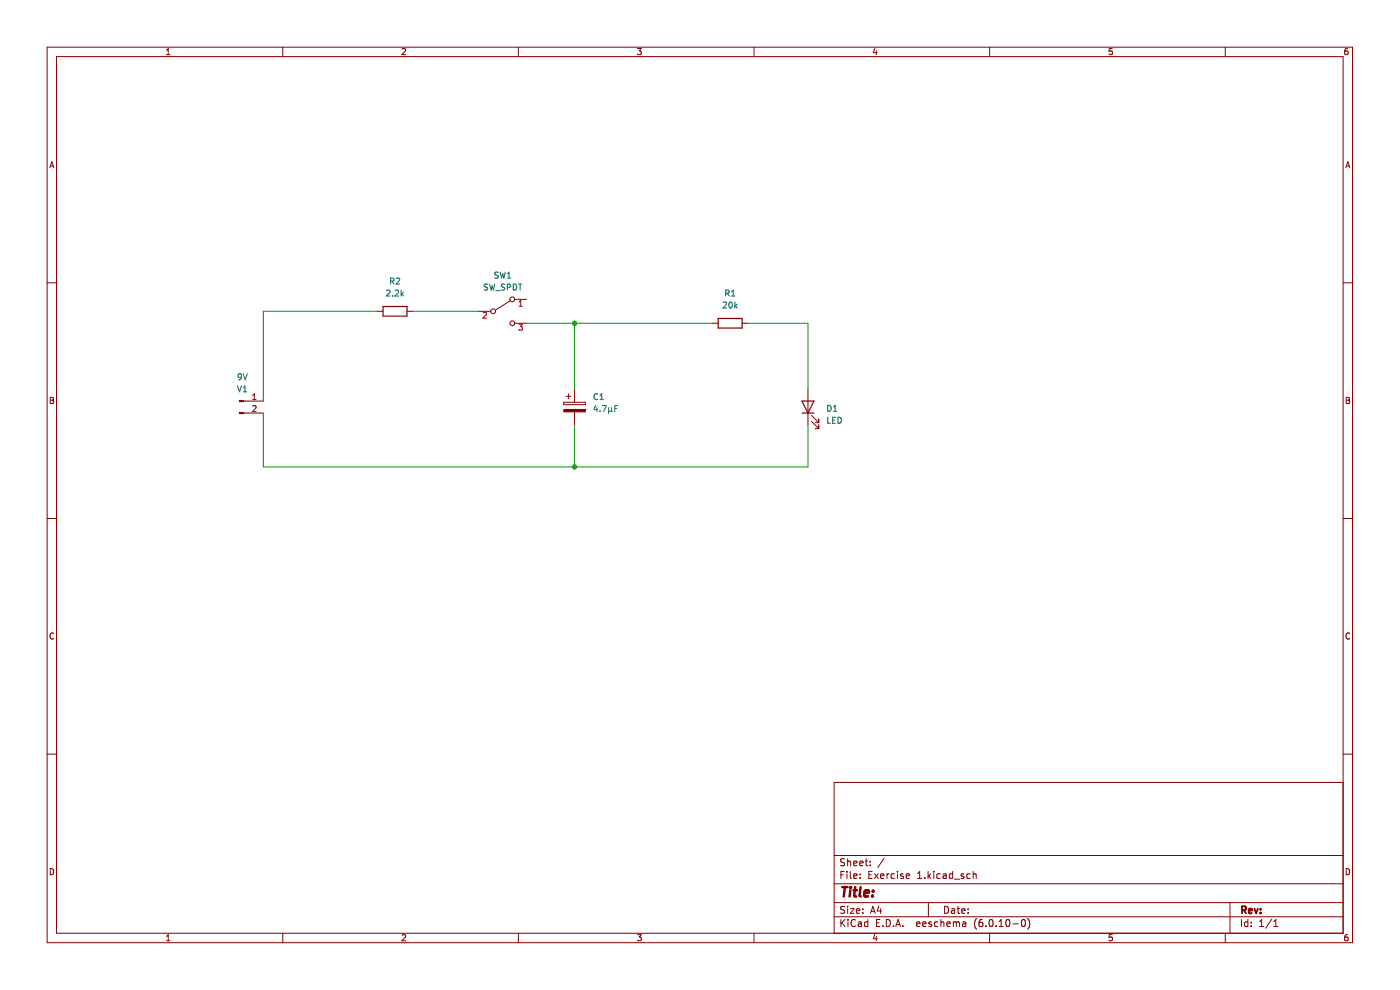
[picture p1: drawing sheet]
<svg xmlns="http://www.w3.org/2000/svg" width="297mm" height="210mm" viewBox="0 0 297 210" stroke-linecap="round" stroke-linejoin="round" font-family="sans-serif">
<path d="M0 0h296.9v210h-296.9z" fill-rule="evenodd" fill="#fff" stroke="#fff" stroke-width=".21"/>
<g fill="none" stroke="#840000" stroke-width=".21">
<path d="M10 10h276.9v190h-276.9zM12 12h272.9v186h-272.9zM35.3 11.6h.8M35.3 10.7l.4-.4v1.3M60 10v2M85.3 10.4l.5-.1 .2 .4-.8 .9h.8M110 10v2M135.2 10.3h.8l-.4 .5 .4 .1v.6l-.2 .1-.6-.1M160 10v2M185.6 10.2l-.3 1h.8M185.9 10.7v.9M209.9 10v2"/>
<path d="M235.9 10.3h-.6v.6h.6v.6l-.1 .1-.5-.1M259.9 10v2M285.9 10.3l-.4 .1-.2 .2v.7l.2 .3 .4-.1v-.6l-.4-.1-.2 .2M10.6 35.6l.4-1.3 .4 1.3M10.7 35.2h.6M285.5 35.6l.4-1.3 .5 1.3M285.6 35.2h.6M10 60h2M284.9 60h2M80 66h1.3M86.3 66h1.3M101.6 66h2.5"/>
<path d="M108.3 63.7l-3.2 2.1M109.2 63.5h2.5M109.2 68.6h2.5M151.1 68.6h1.3M157.4 68.6h1.3M10.7 84.3h.4l.2 .2-.2 .4 .2 .1 .1 .3-.2 .3h-.5zM10.7 84.9h.4M51.7 87.6h4.2M51.7 85.1h4.2M119.6 85.3h4.6v.5h-4.6zM120.1 84.1h1M120.6 83.6v1"/>
<path d="M121.9 82.5v2.8M121.9 87.4v2.8M171.4 82.5v7.7M172.2 89.4l1.5 1.5M172.2 88.1l1.5 1.5M172.9 90.9h.8M172.9 89.6h.8M173.7 88.9v.7M173.7 90.2v.7M285.6 84.3h.4l.3 .2-.3 .4 .3 .1v.3l-.2 .3h-.5zM285.6 84.9h.4M10 110h2"/>
<path d="M284.9 110h2M11.4 134.4a.58 .58 0 0 0-.8 .5 .58 .58 0 0 0 .8 .5M286.3 134.4a.58 .58 0 0 0-.8 .5 .58 .58 0 0 0 .8 .5M10 160h2M284.9 160h2M284.9 166h-107.9v32M10.7 184.3a.66 .66 0 0 1 .7 .6 .66 .66 0 0 1-.7 .7zM35.3 198.6l.4-.3v1.3M35.3 199.6h.8M60 198v2M85.3 198.4l.5-.1 .2 .3-.8 1h.8M110 198v2"/>
<path d="M135.2 198.3h.8l-.4 .4 .4 .2v.5l-.2 .2-.6-.2M160 198v2M177 194.5h107.9M177 191.5h107.9M177 187.5h107.9M177 181.5h107.9M178.4 185.6h.5M178.4 195v1.5M178.6 195.7l.6 .8M179.1 184.8h-.7v1.5M179.2 192.3l-.6-.1-.2 .2v.4l.6 .3 .2 .4-.3 .2h-.6M179.2 182.2l-.6-.1-.2 .2v.4l.6 .3 .2 .4-.3 .2h-.6"/>
<path d="M179.2 195l-.8 .9M179.7 184.8v.2M179.7 185.3v1M179.8 182.8l.2-.2 .4 .1 .1 .9M179.8 182.1v1.5M179.8 192.2v.2M179.8 192.7v1M179.9 195v.2M179.9 195.5v1M180.4 192.7h.8l-.8 1h.8M180.4 184.8v1.3l.2 .2M181.1 185.8l.7-.1-.1-.3-.4-.1-.2 .3 .1 .7h.5"/>
<path d="M181.1 183.1l.7-.1-.1-.3-.4-.1-.2 .3 .1 .7h.5M181.5 195.2a.71 .71 0 0 0-1 .5 .71 .71 0 0 0 .7 .8l.3-.1M181.7 193.2l.7-.1-.1-.3-.4-.1-.2 .3v.7h.6M182.1 195.6h.6v.9M182.4 183.1l.7-.1-.1-.3-.4-.1-.2 .3 .1 .7h.5M182.5 186.2v.1M182.5 185.4v.2M182.7 195.9l-.5 .1-.2 .2 .2 .3h.5M183 193.6v.1M183 192.8v.2M183.5 182.6h.6M183.7 182.1v1.3l.4 .2"/>
<path d="M184.1 195.6l-.4-.1-.3 .3 .1 .7h.6M184.1 195v1.5M184.3 185.6h.5M184.6 182.7v.2M184.6 183.5v.1M184.7 193.7l.5-1.5 .5 1.5M184.8 193.3h.7M185 184.8h-.7v1.5h.7M185.5 185.3l.8 1M185.6 198.2l-.3 .9h.8M185.9 198.7v.9M186 195.8h.5"/>
<path d="M186.3 185.3l-.8 1M186.5 192.2l-.4 1h.9M186.7 195h-.7v1.5h.7M186.8 185.8l.7-.1v-.3l-.5-.1-.2 .3 .1 .7h.6M186.8 192.7v1M187.3 196.4v.1M187.5 182.1l-1.3 1.9M188 195a.76 .76 0 0 1 .9 .8 .76 .76 0 0 1-.9 .7zM188.2 185.3v1M188.6 185.3l-.4 .3M189.5 196.4v.1M189.7 185.4l-.4-.1-.3 .3 .2 .7h.5"/>
<path d="M190 196.5l.5-1.5 .5 1.5M190.2 196.1h.7M190.4 184.8v.2M190.4 185.3v1M191.5 196.4v.1M191.6 185.4l-.4-.1-.2 .3 .1 .2 .5 .1v.4h-.6M192.2 185.8l.8-.1-.1-.3-.4-.1-.3 .3 .1 .7h.6M194.5 196l.7-.1-.1-.3-.4-.1-.2 .3v.7h.6M194.7 186.3h.8M194.7 185.3l.4-.5v1.5M195.7 196l.8-.1-.1-.3-.4-.1-.3 .3 .1 .7h.6M196.2 186.2v.1"/>
<path d="M196.9 184.8v1.5M197 191.5v3M197 185.8l.5 .5M197.5 185.3l-.6 .6M197.6 195.6l-.4-.1-.2 .3 .1 .2 .5 .1v.4h-.6M198.1 184.8v.2M198.1 185.3v1M199 195.6l-.5-.1-.3 .3 .2 .7h.6M199.5 185.4l-.5-.1-.3 .3 .2 .7h.6M199.6 195.7l.2-.2 .4 .1v.9M199.6 195v1.5M200.1 185.4h.6v.9"/>
<path d="M200.4 192.2a.76 .76 0 0 1 .8 .8 .76 .76 0 0 1-.8 .7zM200.7 185.7l-.5 .1-.2 .2 .2 .3h.5M200.9 196l.7-.1-.1-.3-.4-.1-.2 .3 .1 .7h.5M201.9 192.8h.6v.9M202.1 185.4l-.4-.1-.3 .3 .1 .7h.6M202.1 184.8v1.5M202.2 195.7l.5-.2 .2 .3M202.2 195.5v1M202.5 186.5h1.1M202.5 193.1l-.5 .1-.2 .2 .2 .3h.5M202.9 195.8l.2-.3 .4 .1v.9M202.9 195.8v.7"/>
<path d="M203 192.7h.6M203.2 192.2v1.3l.4 .2M204 193.2l.7-.1v-.3l-.5-.1-.2 .3 .1 .7h.6M204.2 195.6h.6l.1 .9M204.5 185.4l-.4-.1-.2 .3 .1 .2 .5 .1v.4h-.6M204.9 195.9l-.5 .1-.2 .2 .2 .3h.5M205.4 193.6v.1M205.4 192.8v.2M205.8 185.4l-.4-.1-.3 .3 .1 .7h.6M206.5 185.5l.2-.2 .3 .1 .1 .9M206.5 184.8v1.5M207.2 194.8a1.72 1.72 0 0 0 0 2.3"/>
<path d="M208.4 195l-.4 .1a1.01 1.01 0 0 0 0 1.4l.5-.1v-.5l-.3-.3h-.2l-.3 .3M209.2 196.4v.1M209.9 198v2M210 195.2l.2-.2a.8 .8 0 0 1 .5 .8 .8 .8 0 0 1-.5 .7l-.4-.5zM211.3 196.4v.1M212 196.5h.8M212 195.5l.4-.5v1.5M213.5 195.2l.2-.2a.8 .8 0 0 1 .6 .8 .8 .8 0 0 1-.6 .7l-.3-.5zM214.9 196h1.1M216.8 195.2l.2-.2a.8 .8 0 0 1 .5 .8 .8 .8 0 0 1-.5 .7l-.3-.5zM218 194.8a1.72 1.72 0 0 1 0 2.3M235.9 198.3h-.6v.6l.6-.1v.6l-.1 .2-.5-.2"/>
<path d="M259.9 198v2M260.9 191.5v6.5M263.4 195v1.5M264.7 195.6l-.4-.1-.3 .3 .2 .7h.5M264.7 195v1.5M265.4 196.4v.1M265.4 195.6v.2M267.2 196.5h.9M267.2 195.5l.5-.5v1.5M269.8 195l-1.3 1.9M270.2 196.5h.9M270.2 195.5l.5-.5v1.5"/>
<path d="M285.6 184.3a.66 .66 0 0 1 .7 .6 .66 .66 0 0 1-.7 .7zM285.9 198.3h-.4l-.2 .3v.7l.2 .3 .4-.2v-.6l-.4-.1-.2 .3"/>
<circle cx="104.6" cy="66" r=".51"/>
<circle cx="108.7" cy="63.5" r=".51"/>
<circle cx="108.7" cy="68.6" r=".51"/>
</g>
<path d="M263.5 193h.7l.1-.3v-.3l-.8-.2v1.5M263.8 193l.5 .7M264.9 193.2l.7-.1v-.3l-.5-.1-.2 .3 .1 .7h.6M266.1 192.7l.4 1 .3-1M267.4 193.6v.1M267.4 192.8v.2" fill="none" stroke="#840000" stroke-width=".39"/>
<path d="M178.7 188.2h1.1M179.2 188.2l-.2 2M180.4 188.8l-.2 1.4M180.5 188.2v.2M181.1 188.8h.7M181.4 188.2l-.2 1.7 .1 .2 .4 .1M182.6 188.2l-.2 1.7 .2 .3M183.4 189.5l.9-.2v-.4l-.6-.1-.3 .3v1h.7M185.1 190v.2M185.2 188.9v.2" fill="none" stroke="#840000" stroke-width=".52"/>
<path d="M80 66h-24.1v19.1M87.6 66h14M111.7 68.6h39.4M121.9 68.6v13.9M158.7 68.6h12.7v13.9M55.9 87.6v11.4h115.5v-8.8M121.9 90.2v8.8" fill="none" stroke="#009600" stroke-width=".21"/>
<path d="M102.5 66.3l.5-.1 .2 .4-.8 .9h.8M110 68.8h.8l-.4 .4 .4 .2v.5l-.2 .1-.6-.1M110.1 65h.7M110.1 64l.4-.3v1.3M53.6 84.8h.7M53.6 83.9l.4-.4v1.3M53.6 86.2l.5-.2 .2 .4-.8 .9h.8" fill="none" stroke="#a90000" stroke-width=".21"/>
<g fill="none" stroke="#006464" stroke-width=".21">
<path d="M82.9 59.7l.6-.1v-.5l-.6-.1v1.3M83.2 59.7l.4 .6M84.1 59.1l.5-.1 .2 .4-.8 .9h.8M105.7 57.8l-.5-.1-.2 .3 .1 .3 .5 .2v.4h-.6M106.1 57.7l.3 1.3 .3-.9 .2 .9 .3-1.3M107.6 59h.7M107.6 58.1l.4-.4v1.3M51.2 79.8l-.2 .3-.4-.1v-.6l.4-.1 .2 .2v.8l-.2 .2-.4 .1M51.6 79.3l.4 1.3 .4-1.3M82 61.6l.5-.1 .2 .4-.7 .9h.7M83.3 62.7v.1M83.8 61.6l.5-.1 .3 .4-.8 .9h.8"/>
<path d="M85.1 61.5v1.3M85.2 62.3l.4 .5M85.6 62l-.5 .4M103.4 60.3l-.6 .1v.3l.5 .3 .1 .3-.2 .2h-.5M103.9 60.3l.3 1.2 .2-.9 .3 .9 .3-1.2M105.1 61.6h1M107.1 60.3l-.7 .1v.3l.6 .3 .1 .3-.3 .2h-.4M107.6 60.9h.6l.1-.5-.7-.1v1.2M108.9 60.3a.64 .64 0 0 1 .7 .6 .64 .64 0 0 1-.7 .6zM110 60.3h.7M110.3 60.3v1.2M153.4 64.2l.5-.1 .2 .3-.7 .9h.7"/>
<path d="M154 62.2l.6-.1v-.5l-.6-.1v1.3M154.3 62.2l.4 .6M154.7 64.2l.2-.1a.68 .68 0 0 1 .5 .6 .68 .68 0 0 1-.5 .6l-.3-.4zM155.2 62.8h.7M155.2 61.9l.3-.4v1.3M155.9 64.1v1.2M156 64.9l.4 .4M156.4 64.5l-.5 .5M50.4 81.8l.4 1.3 .4-1.3M51.6 83.1h.7M51.6 82.2l.4-.4v1.3M126.3 86l-.3 .9h.8"/>
<path d="M126.6 86.5v.8M126.8 83.6a.56 .56 0 0 0-.8 .5 .56 .56 0 0 0 .8 .5M127.3 84.8h.7M127.3 83.9l.4-.4v1.3M127.3 87.2v.1M127.8 86h.8l-.5 1.3M129.1 86.5v1.2M129.1 87.1l.2 .2 .4-.2M129.7 87.1l.2 .2M129.7 86.5v.6M130.4 86.6h.5M131 86h-.6v1.3"/>
<path d="M175.6 86a.64 .64 0 0 1 .7 .6 .64 .64 0 0 1-.7 .6zM175.6 88.5v1.3h.6M176.6 89.1h.4M176.8 87.2h.7M176.8 86.3l.4-.3v1.2M177.2 88.5h-.6v1.3h.6M177.8 88.5a.64 .64 0 0 1 .7 .6 .64 .64 0 0 1-.7 .7z"/>
</g>
<path d="M81.3 65h5v2h-5zM152.4 67.6h5v2h-5zM170.1 87.6h2.6M170.1 85.1h2.6l-1.3 2.5z" fill="none" stroke="#840000" stroke-width=".25"/>
<g fill="#840000" stroke="#840000" stroke-width=".21">
<path d="M119.6 86.9h4.6v.5h-4.6z" fill-rule="evenodd"/>
<path d="M50.8 87.5h.9v.2h-.9z" fill-rule="evenodd"/>
<path d="M50.8 85h.9v.2h-.9z" fill-rule="evenodd"/>
</g>
<g fill="#009600" stroke="#009600" stroke-width=".21">
<circle cx="121.9" cy="99" r=".46"/>
<circle cx="121.9" cy="68.6" r=".46"/>
</g>
</svg>
